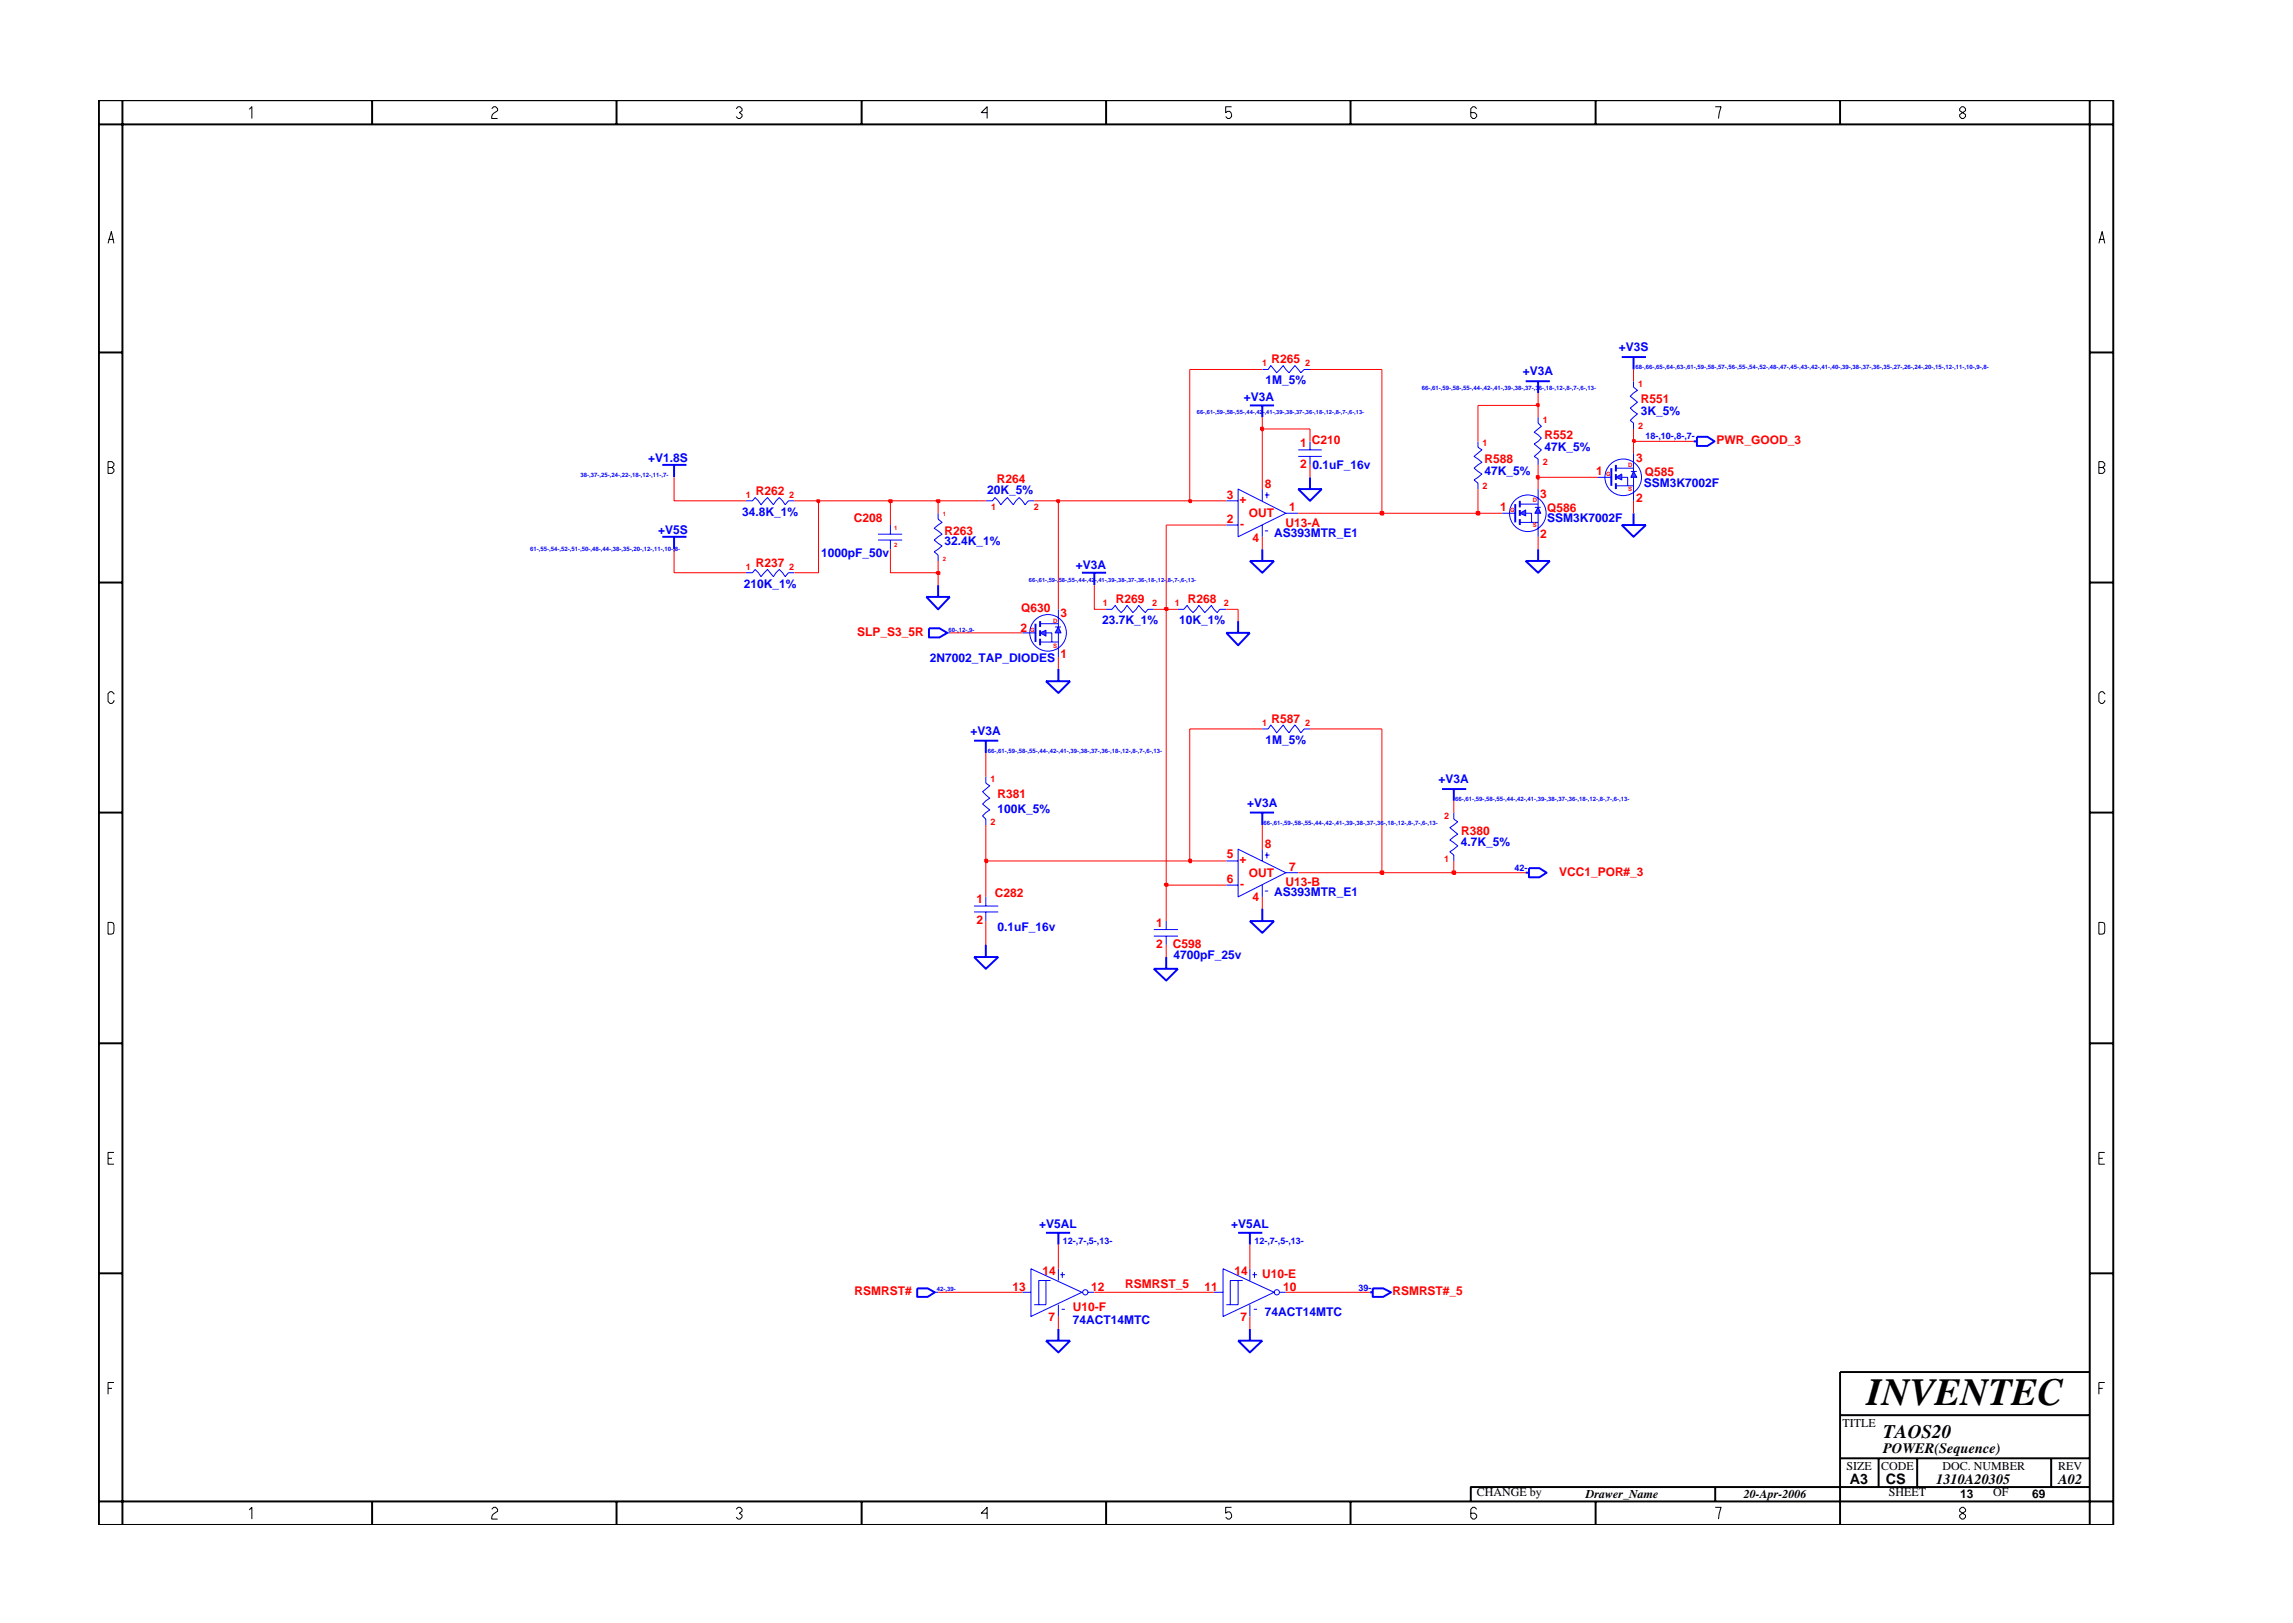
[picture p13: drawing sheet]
<svg xmlns="http://www.w3.org/2000/svg" width="297mm" height="210mm" viewBox="0 0 297 210" stroke-linecap="round" stroke-linejoin="round" font-family="sans-serif">
<defs><g id="words">
<text font-size="5" x="241.8" y="182">INVENTEC</text>
<text font-size="2.5" x="244" y="186.3">TAOS20</text>
<g font-size="1.9">
<text x="244" y="188.2">POWER(Sequence)</text>
<text x="239.6" y="192.2">A3</text>
<text x="244.3" y="192.3">CS</text>
<text x="250.8" y="192.2">1310A20305</text>
<text x="266.6" y="192.2">A02</text>
</g>
<g font-size="1.6" fill="#f00">
<text x="164.7" y="47">R265</text>
<text x="212.5" y="52.3">R551</text>
<text x="168.4" y="57.9">1 C210</text>
<text x="192.3" y="60">R588</text>
<text x="200.1" y="56.8">R552</text>
<text x="211.9" y="59.8">3</text>
<text x="222.4" y="57.5">PWR_GOOD_3</text>
<text x="97.9" y="64.1">R262</text>
<text x="129.2" y="62.6">R264</text>
<text x="158.9" y="64.6">3</text>
<text x="160.6" y="65.2">+</text>
<text x="163.9" y="63.3">8</text>
<text x="168.4" y="60.6">2</text>
<text x="199.5" y="64.5">3</text>
<text x="206.8" y="61.6">1</text>
<text x="211.9" y="65.1">2</text>
<text x="213.1" y="61.7">Q585</text>
<text x="110.6" y="67.7">C208</text>
<text x="122.4" y="69.3">R263</text>
<text x="158.9" y="67.8">2</text>
<text x="160.6" y="68.4">-</text>
<text x="161.8" y="67">OUT</text>
<text x="162.2" y="70.2">4</text>
<text x="166.5" y="68.3">U13-A</text>
<text x="167" y="66.2">1</text>
<text x="194.3" y="66.2">1</text>
<text x="199.5" y="69.7">2</text>
<text x="200.4" y="66.3">Q586</text>
<text x="97.9" y="73.4">R237</text>
<text x="111" y="82.4">SLP_S3_5R</text>
<text x="132.2" y="81.8">2</text>
<text x="132.3" y="79.3">Q630</text>
<text x="137.4" y="80">3</text>
<text x="144.6" y="78.1">R269</text>
<text x="153.9" y="78.1">R268</text>
<text x="137.4" y="85.2">1</text>
<text x="164.7" y="93.7">R587</text>
<text x="129.2" y="103.4">R381</text>
<text x="158.9" y="111.2">5</text>
<text x="160.6" y="111.8">+</text>
<text x="161.8" y="113.6">OUT</text>
<text x="163.9" y="109.8">8</text>
<text x="167" y="112.8">7</text>
<text x="189.3" y="108.1">R380</text>
<text x="202" y="113.5">VCC1_POR#_3</text>
<text x="126.5" y="117">1</text>
<text x="126.5" y="119.6">2</text>
<text x="128.9" y="116.2">C282</text>
<text x="158.9" y="114.3">6</text>
<text x="160.6" y="115">-</text>
<text x="162.2" y="116.8">4</text>
<text x="166.5" y="114.8">U13-B</text>
<text x="149.8" y="120.1">1</text>
<text x="149.8" y="122.8">2</text>
<text x="151.9" y="122.9">C598</text>
<text x="110.7" y="167.8">RSMRST#</text>
<text x="131.1" y="167.2">13</text>
<text x="135" y="165.1">14</text>
<text x="141.3" y="167.2">12</text>
<text x="145.7" y="166.9">RSMRST_5</text>
<text x="156" y="167.2">11</text>
<text x="159.9" y="165.1">14</text>
<text x="163.5" y="165.6">U10-E</text>
<text x="166.2" y="167.2">10</text>
<text x="180.4" y="167.8">RSMRST#_5</text>
<text x="135.8" y="171.1">7</text>
<text x="139" y="169.8">U10-F</text>
<text x="160.7" y="171.1">7</text>
</g>
<g font-size="1.6" fill="#00f">
<text x="209.7" y="45.5">+V3S</text>
<text x="161.1" y="51.9">+V3A</text>
<text x="163.9" y="49.7">1M_5%</text>
<text x="197.3" y="48.6">+V3A</text>
<text x="212.5" y="53.7">3K_5%</text>
<text x="84" y="59.9">+V1.8S</text>
<text x="200.1" y="58.4">47K_5%</text>
<text x="127.9" y="64">20K_5%</text>
<text x="170" y="60.8">0.1uF_16v</text>
<text x="192.3" y="61.5">47K_5%</text>
<text x="212.9" y="63.1">SSM3K7002F</text>
<text x="85.3" y="69.2">+V5S</text>
<text x="96.1" y="66.8">34.8K_1%</text>
<text x="122.4" y="70.6">32.4K_1%</text>
<text x="165" y="69.5">AS393MTR_E1</text>
<text x="200.4" y="67.7">SSM3K7002F</text>
<text x="96.4" y="76.1">210K_1%</text>
<text x="106.4" y="72.1">1000pF_50v</text>
<text x="139.4" y="73.7">+V3A</text>
<text x="142.8" y="80.8">23.7K_1%</text>
<text x="152.8" y="80.8">10K_1%</text>
<text x="120.4" y="85.8">2N7002_TAP_DIODES</text>
<text x="125.7" y="95.2">+V3A</text>
<text x="163.9" y="96.4">1M_5%</text>
<text x="186.4" y="101.5">+V3A</text>
<text x="129.2" y="105.4">100K_5%</text>
<text x="161.6" y="104.5">+V3A</text>
<text x="189.2" y="109.6">4.7K_5%</text>
<text x="165" y="116.1">AS393MTR_E1</text>
<text x="129.2" y="120.7">0.1uF_16v</text>
<text x="152" y="124.3">4700pF_25v</text>
<text x="134.6" y="159.1">+V5AL</text>
<text x="159.5" y="159.1">+V5AL</text>
<text x="139" y="171.5">74ACT14MTC</text>
<text x="163.9" y="170.5">74ACT14MTC</text>
</g>
<g font-size="1.6">
<text x="238.7" y="184.8">TITLE</text>
<text x="239.2" y="190.4">SIZE</text>
<text x="243.7" y="190.4">CODE</text>
<text x="251.6" y="190.4">DOC. NUMBER</text>
<text x="266.6" y="190.4">REV</text>
<text x="191.3" y="193.9">CHANGE by</text>
<text x="205.4" y="194.1">Drawer_Name</text>
<text x="225.9" y="194.1">20-Apr-2006</text>
<text x="244.7" y="193.9">SHEET</text>
<text x="253.9" y="194.1">13</text>
<text x="258.2" y="193.9">OF</text>
<text x="263.3" y="194.1">69</text>
</g>
<g font-size="1.2" fill="#f00">
<text x="163.5" y="47.4">1</text>
<text x="169.1" y="47.4">2</text>
<text x="212.2" y="50.1">1</text>
<text x="192.1" y="57.8">1</text>
<text x="199.8" y="54.8">1</text>
<text x="212.2" y="55.6">2</text>
<text x="96.6" y="64.5">1</text>
<text x="102.3" y="64.5">2</text>
<text x="192.1" y="63.4">2</text>
<text x="199.8" y="60.2">2</text>
<text x="128.4" y="66.1">1</text>
<text x="133.9" y="66.1">2</text>
<text x="96.6" y="73.9">1</text>
<text x="102.3" y="73.9">2</text>
<text x="142.9" y="78.5">1</text>
<text x="149.2" y="78.5">2</text>
<text x="152.2" y="78.5">1</text>
<text x="158.6" y="78.5">2</text>
<text x="163.5" y="94">1</text>
<text x="169.1" y="94">2</text>
<text x="128.3" y="101.3">1</text>
<text x="128.3" y="106.9">2</text>
<text x="187.1" y="106.1">2</text>
<text x="187.1" y="111.7">1</text>
</g>
<g font-size="1.2" fill="#00f">
<text x="213.2" y="56.9">18-,10-,8-,7-</text>
<text x="196.2" y="112.9">42-</text>
<text x="137.7" y="161.1">12-,7-,5-,13-</text>
<text x="162.5" y="161.1">12-,7-,5-,13-</text>
<text x="176" y="167.2">39-</text>
</g>
<g font-size=".8" fill="#00f">
<text x="211.9" y="47.9">68-,66-,65-,64-,63-,61-,59-,58-,57-,56-,55-,54-,52-,48-,47-,45-,43-,42-,41-,40-,39-,38-,37-,36-,35-,27-,26-,24-,20-,15-,12-,11-,10-,9-,8-</text>
<text x="184.2" y="50.5">66-,61-,59-,58-,55-,44-,42-,41-,39-,38-,37-,36-,18-,12-,8-,7-,6-,13-</text>
<text x="75.2" y="61.8">38-,37-,25-,24-,22-,18-,12-,11-,7-</text>
<text x="68.7" y="71.3">61-,55-,54-,52-,51-,50-,48-,44-,38-,35-,20-,12-,11-,10-,8-</text>
<text x="122.9" y="81.8">60-,12-,9-</text>
<text x="128" y="97.6">66-,61-,59-,58-,55-,44-,42-,41-,39-,38-,37-,36-,18-,12-,8-,7-,6-,13-</text>
<text x="163.7" y="106.9">66-,61-,59-,58-,55-,44-,42-,41-,39-,38-,37-,36-,18-,12-,8-,7-,6-,13-</text>
<text x="188.5" y="103.7">66-,61-,59-,58-,55-,44-,42-,41-,39-,38-,37-,36-,18-,12-,8-,7-,6-,13-</text>
<text x="121.4" y="167.2">42-,39-</text>
</g>
<g font-size=".8" fill="#f00">
<text x="198.6" y="65.1">D</text>
<text x="208.1" y="61.6">G</text>
<text x="210.9" y="63.7">S</text>
<text x="210.9" y="60.4">D</text>
<text x="115.8" y="68.7">1</text>
<text x="115.8" y="70.8">2</text>
<text x="122.1" y="66.8">1</text>
<text x="195.6" y="66.3">G</text>
<text x="198.6" y="68.3">S</text>
<text x="122.1" y="72.7">2</text>
<text x="133.5" y="81.9">G</text>
<text x="136.4" y="80.7">D</text>
<text x="136.4" y="83.9">S</text>
</g>
<g font-size=".7" fill="#00f">
<text x="155.1" y="53.7">66-,61-,59-,58-,55-,44-,42-,41-,39-,38-,37-,36-,18-,12-,8-,7-,6-,13-</text>
<text x="133.3" y="75.4">66-,61-,59-,58-,55-,44-,42-,41-,39-,38-,37-,36-,18-,12-,8-,7-,6-,13-</text>
</g>
</g></defs>
<g fill="none" stroke="#00f" stroke-width=".13">
<path d="M113.7 69.2h3.2M113.7 70h3.2M115.3 68v1.2M115.3 70v1.1M207 61.8h1.7M132.4 167.4h1.1M133.5 164.4l6.7 3-6.7 3.1zM135.5 165.9v3.1h-.9M136.1 165.9h-1.5v3.1h-.6M137.1 164.4v1.5M137.1 169v1.5M137.4 165.1h.6"/>
<path d="M137.5 169.6h.5M137.6 164.8v.8M140.9 167.4h.9"/>
<circle cx="140.6" cy="167.4" r=".34"/>
</g>
<path d="M208.7 60.6v2.3" fill="none" stroke="#00f" stroke-width=".25"/>
<path d="M211.6 61.1l.4 .7h-.7z" fill="#3c3cc8"/>
<path d="M211.3 61.1h.7M211.6 61.1l.4 .7h-.7z" fill="none" stroke="#00f" stroke-width=".13"/>
<path d="M209.3 61.8l.8-.4v.8z" fill="#3c3cc8"/>
<g fill="none" stroke="#00f" stroke-width=".13">
<path d="M163.5 47.9h.8l.3-.5 .8 .9 .8-.9 .8 .9 .8-.9 .7 .9 .4-.4h.8M168.2 58.3h3M168.2 59.1h3M169.7 57.2v1.1M169.7 59.1v1.1M211.6 58.7v2.4M127.7 64.9h.9l.3-.4 .8 .9 .8-.9 .8 .9 .7-.9 .8 .9 .4-.5h.8M143.3 78.9h.7l.5-.5 .7 1 .8-1 .8 1 .7-1 .9 1 .3-.5h.8M152.6 78.9h.8l.4-.5 .7 1 .8-1 .8 1 .8-1 .8 1 .3-.5h.9M158.9 64.9h1.5M158.9 68h1.5M160.4 63.4l6.2 3.1-6.2 3z"/>
<path d="M163.5 63.4v1.5M163.5 68v1.5M163.9 64.1h.6M163.9 68.8h.4M164.1 63.8v.7M166.6 66.5h1.6M194.6 66.5h1.7M209.3 61.8l.8-.4v.8zM209.3 62.9h2.3M209.3 60.6h2.3M210.1 61.8h.7v1.1M211.6 61.8v3.1"/>
<path d="M163.5 94.4h.8l.3-.5 .8 1 .8-1 .8 1 .8-1 .7 1 .4-.5h.8M158.9 111.5h1.5M158.9 114.7h1.5M160.4 110l6.2 3.1-6.2 3.1zM163.5 110v1.5M163.5 114.7v1.5M163.9 110.8h.6M163.9 115.4h.4M164.1 110.4v.8M166.6 113.1h1.6M121.1 167.4h.4"/>
<circle cx="210.3" cy="61.8" r="2.37"/>
</g>
<g fill="none" stroke="#00f" stroke-width=".25">
<path d="M161.9 52.5h3.1M163.5 52.5v1.5M219.4 57.2h.4M219.8 56.6h1.4l.9 .6-.9 .6h-1.4zM85.8 69.5h3.1M85.8 60.2h3.1M87.3 60.2v1.6M87.3 69.5v1.6M120 77.3h3l-1.5 1.6zM121.5 75.8v1.5M168.2 63.4h3l-1.5 1.5zM169.7 61.8v1.6"/>
<path d="M196.3 65.3v2.4M209.3 60.2v.9M209.3 61.4v.8M209.3 62.6v.8M210.1 68h3.1l-1.6 1.5zM211.6 66.5v1.5M126.2 96h3.1M127.7 96v1.6M161.9 119.3h3.1l-1.5 1.5zM161.9 105.3h3.1M163.5 105.3v1.6M163.5 117.7v1.6"/>
<path d="M149.5 125.5h3.1l-1.5 1.5zM151.1 124v1.5M160.4 159.7h3.1M161.9 159.7v1.5M118.8 166.9h1.4l.9 .5-.9 .6h-1.4z"/>
</g>
<path d="M199.2 65.7l.4 .8h-.8z" fill="#3c3cc8"/>
<path d="M198.8 65.7h.8M199.2 65.7l.4 .8h-.8z" fill="none" stroke="#00f" stroke-width=".13"/>
<path d="M196.9 66.5l.7-.4v.7z" fill="#3c3cc8"/>
<g fill="none" stroke="#00f" stroke-width=".13">
<path d="M96.6 64.9h.9l.3-.4 .8 .9 .8-.9 .8 .9 .8-.9 .7 .9 .4-.5h.8M96.6 74.2h.9l.3-.4 .8 .9 .8-.9 .8 .9 .8-.9 .7 .9 .4-.5h.8M196.9 66.5l.7-.4v.7zM196.9 67.7h2.3M196.9 65.3h2.3M197.6 66.5h.8v1.2M199.2 63.4v2.3M199.2 66.5v3M122.7 82h.3M132.4 82h1.7M126.2 117.4h3.1M126.2 118.1h3.1"/>
<path d="M127.7 116.2v1.2M127.7 118.1v1.2M188.3 105.3v.8l.5 .4-1 .7 1 .9-1 .7 1 .8-1 .7 .5 .5v.7"/>
<circle cx="197.9" cy="66.5" r="2.37"/>
</g>
<g fill="none" stroke="#00f" stroke-width=".25">
<path d="M140.2 74.2h3.1M141.8 74.2v1.6M196.9 64.9v.8M196.9 66.1v.7M196.9 67.3v.7M120.3 81.4h1.4l1 .6-1 .6h-1.4zM134.1 80.8v2.4M135.5 88.3h3.1l-1.5 1.5zM137.1 86.6v1.7M197.6 113.1h.5M198.1 112.5h1.3l.9 .6-.9 .6h-1.3zM160.4 173.7h3.1l-1.6 1.5z"/>
<path d="M161.9 172.2v1.5M177.5 167.4h.3M177.8 166.9h1.4l1 .5-1 .6h-1.4z"/>
</g>
<path d="M137.1 81.2l.3 .8h-.7z" fill="#3c3cc8"/>
<path d="M136.7 81.2h.7M137.1 81.2l.3 .8h-.7z" fill="none" stroke="#00f" stroke-width=".13"/>
<path d="M134.7 82l.8-.4v.8z" fill="#3c3cc8"/>
<g fill="none" stroke="#00f" stroke-width=".13">
<path d="M191.5 57.2v.7l.5 .4-1 .8 1 .8-1 .7 1 .8-1 .8 .5 .4v.8M199.2 54v.8l.5 .4-1 .8 1 .8-1 .7 1 .8-1 .8 .5 .4v.7M211.6 49.4v.8l.5 .4-.9 .7 .9 .8-.9 .8 .9 .7-.9 .9 .4 .3v.8M121.5 66.5v.8l.5 .4-1 .7 1 .8-1 .8 1 .7-1 .8 .5 .4v.8M137.1 78.9v2.3M134.7 82l.8-.4v.8zM134.7 83.2h2.4M134.7 80.8h2.4M135.5 82h.8v1.2M137.1 82v3.1M127.7 100.6v.9l.5 .3-.9 .8 .9 .8-.9 .8 .9 .7-.9 .8 .4 .4v.8M151.1 119.3v1.1"/>
<path d="M149.5 120.4h3.1M149.5 121.3h3.1M151.1 121.3v1.1M157.3 167.4h1.1M158.4 164.4l6.6 3-6.6 3.1zM160.4 165.9v3.1h-1M161 165.9h-1.6v3.1h-.5M161.9 164.4v1.5M161.9 169v1.5M162.2 165.1h.6M162.4 169.6h.4M162.5 164.8v.8"/>
<path d="M165.8 167.4h.8"/>
<circle cx="135.8" cy="82" r="2.37"/>
<circle cx="165.4" cy="167.4" r=".34"/>
</g>
<g fill="none" stroke="#00f" stroke-width=".25">
<path d="M197.6 49.4h3.2M199.2 49.4v1.5M210.1 46.3h3.1M211.6 46.3v1.6M161.9 72.7h3.1l-1.5 1.5zM163.5 71.1v1.6M197.6 72.7h3.2l-1.6 1.5zM199.2 71.1v1.6M134.7 80.5v.7M134.7 81.6v.8M134.7 82.7v.9M158.9 82h3l-1.5 1.6z"/>
<path d="M160.4 80.5v1.5M186.8 102.2h3.1M188.3 102.2v1.5M126.2 124h3.1l-1.6 1.5zM127.7 122.4v1.6M135.5 159.7h3.1M137.1 159.7v1.5M135.5 173.7h3.1l-1.5 1.5zM137.1 172.2v1.5"/>
</g>
<path d="M127.7 111.5v4.7M127.7 119.3v3.1M151.1 114.7v4.6M163.5 116.2v1.5M151.1 122.4v1.6M121.5 167.4h10.9M137.1 161.2v3.2M137.1 170.5v1.7M141.8 167.4h15.5M161.9 161.2v3.2M161.9 170.5v1.7M166.6 167.4h10.9" fill="none" stroke="#f00" stroke-width=".13"/>
<path d="M150.9 114.5h.3v.3h-.3z" fill="#8e2323"/>
<path d="M150.9 114.5h.3v.3h-.3z" fill="none" stroke="#f00" stroke-width=".25"/>
<path d="M151.1 78.9v35.8h7.8M168.2 113.1h10.8" fill="none" stroke="#f00" stroke-width=".13"/>
<path d="M178.8 112.9h.4v.3h-.4z" fill="#8e2323"/>
<path d="M178.8 112.9h.4v.3h-.4z" fill="none" stroke="#f00" stroke-width=".25"/>
<path d="M179 94.4v18.7h9.3" fill="none" stroke="#f00" stroke-width=".13"/>
<path d="M188.2 112.9h.3v.3h-.3z" fill="#8e2323"/>
<path d="M188.2 112.9h.3v.3h-.3z" fill="none" stroke="#f00" stroke-width=".25"/>
<path d="M188.3 111.5v1.6h9.3" fill="none" stroke="#f00" stroke-width=".13"/>
<path d="M127.6 111.4h.3v.3h-.3z" fill="#8e2323"/>
<path d="M127.6 111.4h.3v.3h-.3z" fill="none" stroke="#f00" stroke-width=".25"/>
<path d="M127.7 106.9v4.6h26.4" fill="none" stroke="#f00" stroke-width=".13"/>
<path d="M154 111.4h.3v.3h-.3z" fill="#8e2323"/>
<path d="M154 111.4h.3v.3h-.3z" fill="none" stroke="#f00" stroke-width=".25"/>
<path d="M137.1 64.9v14M141.8 75.8v3.1h1.5M149.5 78.9h1.6M160.4 78.9v1.6M123 82h9.4M127.7 97.6v3M137.1 85.1v1.5M163.5 94.4h-9.4v17.1h4.8M169.7 94.4h9.3M163.5 106.9v3.1M188.3 103.7v1.6" fill="none" stroke="#f00" stroke-width=".13"/>
<path d="M150.9 78.8h.3v.2h-.3z" fill="#8e2323"/>
<path d="M150.9 78.8h.3v.2h-.3z" fill="none" stroke="#f00" stroke-width=".25"/>
<path d="M87.3 71.1v3.1h9.3M106 64.9v9.3h-3.1M115.3 71.1v3.1h6.2v1.6M151.1 68v10.9h1.5M158.9 78.9h1.5" fill="none" stroke="#f00" stroke-width=".13"/>
<path d="M121.4 74.1h.3v.3h-.3z" fill="#8e2323"/>
<path d="M121.4 74.1h.3v.3h-.3z" fill="none" stroke="#f00" stroke-width=".25"/>
<path d="M115.3 64.9v3.1M121.5 64.9v1.6M121.5 72.7v1.5M151.1 68h7.8M163.5 69.5v1.6M168.2 66.5h10.8M199.2 69.5v1.6" fill="none" stroke="#f00" stroke-width=".13"/>
<path d="M178.8 66.3h.4v.4h-.4z" fill="#8e2323"/>
<path d="M178.8 66.3h.4v.4h-.4z" fill="none" stroke="#f00" stroke-width=".25"/>
<path d="M179 47.9v18.6h12.5" fill="none" stroke="#f00" stroke-width=".13"/>
<path d="M191.3 66.3h.3v.4h-.3z" fill="#8e2323"/>
<path d="M191.3 66.3h.3v.4h-.3z" fill="none" stroke="#f00" stroke-width=".25"/>
<path d="M87.3 61.8v3.1h9.3M102.9 64.9h3.1M191.5 63.4v3.1h3.1M211.6 64.9v1.6" fill="none" stroke="#f00" stroke-width=".13"/>
<path d="M105.9 64.8h.2v.3h-.2z" fill="#8e2323"/>
<path d="M105.9 64.8h.2v.3h-.2z" fill="none" stroke="#f00" stroke-width=".25"/>
<path d="M106 64.9h9.3" fill="none" stroke="#f00" stroke-width=".13"/>
<path d="M115.2 64.8h.3v.3h-.3z" fill="#8e2323"/>
<path d="M115.2 64.8h.3v.3h-.3z" fill="none" stroke="#f00" stroke-width=".25"/>
<path d="M115.3 64.9h6.2" fill="none" stroke="#f00" stroke-width=".13"/>
<path d="M121.4 64.8h.3v.3h-.3z" fill="#8e2323"/>
<path d="M121.4 64.8h.3v.3h-.3z" fill="none" stroke="#f00" stroke-width=".25"/>
<path d="M121.5 64.9h6.2M134 64.9h3.1" fill="none" stroke="#f00" stroke-width=".13"/>
<path d="M136.9 64.8h.3v.3h-.3z" fill="#8e2323"/>
<path d="M136.9 64.8h.3v.3h-.3z" fill="none" stroke="#f00" stroke-width=".25"/>
<path d="M137.1 64.9h17" fill="none" stroke="#f00" stroke-width=".13"/>
<path d="M154 64.8h.3v.3h-.3z" fill="#8e2323"/>
<path d="M154 64.8h.3v.3h-.3z" fill="none" stroke="#f00" stroke-width=".25"/>
<path d="M154.1 47.9v17h4.8M163.5 55.6v7.8M169.7 60.2v1.6M199.2 61.8v1.6" fill="none" stroke="#f00" stroke-width=".13"/>
<path d="M199.1 61.7h.2v.3h-.2z" fill="#8e2323"/>
<path d="M199.1 61.7h.2v.3h-.2z" fill="none" stroke="#f00" stroke-width=".25"/>
<path d="M169.7 55.6v1.6M191.5 55.6v1.6M211.6 57.2v1.5M199.2 60.2v1.6h7.8" fill="none" stroke="#f00" stroke-width=".13"/>
<path d="M211.5 57h.3v.3h-.3z" fill="#8e2323"/>
<path d="M211.5 57h.3v.3h-.3z" fill="none" stroke="#f00" stroke-width=".25"/>
<path d="M211.6 55.6v1.6h7.8" fill="none" stroke="#f00" stroke-width=".13"/>
<path d="M163.4 55.4h.2v.3h-.2z" fill="#8e2323"/>
<path d="M163.4 55.4h.2v.3h-.2z" fill="none" stroke="#f00" stroke-width=".25"/>
<path d="M163.5 54v1.6h6.2M199.2 54v-1.5h-7.7v3.1" fill="none" stroke="#f00" stroke-width=".13"/>
<path d="M199.1 52.4h.2v.2h-.2z" fill="#8e2323"/>
<path d="M199.1 52.4h.2v.2h-.2z" fill="none" stroke="#f00" stroke-width=".25"/>
<path d="M154.1 47.9h9.4M169.7 47.9h9.3M199.2 50.9v1.6M211.6 47.9v1.5" fill="none" stroke="#f00" stroke-width=".13"/>
<g fill="none" stroke="#000" stroke-width=".25">
<path d="M12.8 13h261v184.6h-261zM12.8 16.1h261M15.9 13v184.6M48.2 13v3.1M79.9 13v3.1M111.6 13v3.1M143.3 13v3.1M174.9 13v3.1M206.7 13v3.1M238.4 13v3.1M270.7 13v184.6M12.8 45.7h3.1"/>
<path d="M270.7 45.7h3.1M12.8 75.5h3.1M270.7 75.5h3.1M12.8 105.3h3.1M270.7 105.3h3.1M12.8 135.2h3.1M270.7 135.2h3.1M12.8 165h3.1M270.7 165h3.1M270.7 177.7h-32.3v19.9M12.8 194.5h261M48.2 194.5v3.1"/>
<path d="M79.9 194.5v3.1M111.6 194.5v3.1M143.3 194.5v3.1M174.9 194.5v3.1M206.7 194.5v3.1M222.2 192.6v1.9M238.4 183.3h32.3M238.4 188.9h32.3M243.4 188.9v3.7M248.4 188.9v3.7M265.7 188.9v3.7M270.7 192.6h-80.2v1.9"/>
</g>
<g fill="none" stroke="#000" stroke-width=".13">
<path d="M32.3 14.2l.3-.4v1.6M63.7 14.1l.3-.3h.2l.3 .3v.2l-.5 .4-.3 .4v.3h.8M95.4 14.1l.2-.3h.3l.2 .3v.2l-.3 .3 .3 .2v.3l-.2 .3h-.3l-.2-.3M127.9 14.6h-.8l.8-.8v1.6M159.5 13.8h-.7v.8l.2-.2a.5 .5 0 0 1 .5 .7l-.2 .3h-.3l-.2-.3M191.3 14.1l-.3-.3h-.2l-.3 .3v1l.3 .3h.2l.3-.3v-.3l-.3-.2h-.5M222.2 13.8h.8l-.4 1.6M253.9 14.1l.2-.3h.3l.2 .3v.2l-.7 .5v.3l.2 .3h.3l.2-.3v-.3l-.7-.5zM14 31.5l.4-1.5 .4 1.5M14.1 31h.6M271.9 31.5l.4-1.5 .4 1.5M272 31h.6"/>
<path d="M14 60.6h.5l.3-.3v-.2l-.3-.3h-.5v1.5h.5l.3-.2v-.3l-.3-.2M271.9 60.6h.5l.3-.3v-.2l-.3-.3h-.5v1.5h.5l.3-.2v-.3l-.3-.2M14.8 89.9l-.3-.3h-.2l-.3 .3v1l.3 .2h.2l.3-.2v-.2M272.7 89.9l-.3-.3h-.3l-.2 .3v1l.2 .2h.3l.3-.2v-.2M14 119.5l.7 .1 .1 .2-.1 1.1-.7 .1zM271.9 119.5l.7 .1 .1 .2-.1 1.1-.7 .1zM14 150.1h.5M14.8 149.3h-.8v1.5h.8M271.9 150.1h.5M272.7 149.3h-.8v1.5h.8M14 179.9h.5M14.8 179.1h-.8v1.5"/>
<path d="M271.9 179.9h.5M272.7 179.1h-.8v1.5M32.3 195.6l.3-.3v1.5M63.7 195.5l.3-.2h.2l.3 .2v.3l-.7 .5-.1 .2v.3h.8M95.4 195.5l.2-.2h.3l.2 .2v.3l-.3 .2 .3 .3v.2l-.2 .3h-.3l-.2-.3M127.9 196h-.8l.8-.7v1.5M159.5 195.3h-.7v.7l.2-.1a.5 .5 0 0 1 .5 .6l-.2 .3h-.3l-.2-.3M191.3 195.5l-.3-.2h-.2l-.3 .2v1l.3 .3h.2l.3-.3v-.2l-.3-.3h-.5M222.2 195.3h.8l-.4 1.5M254.1 195.3l-.2 .2v.3l.7 .5v.2l-.2 .3h-.3l-.2-.3v-.2l.7-.5v-.3l-.2-.2z"/>
</g>
<use href="#words"/>
</svg>
